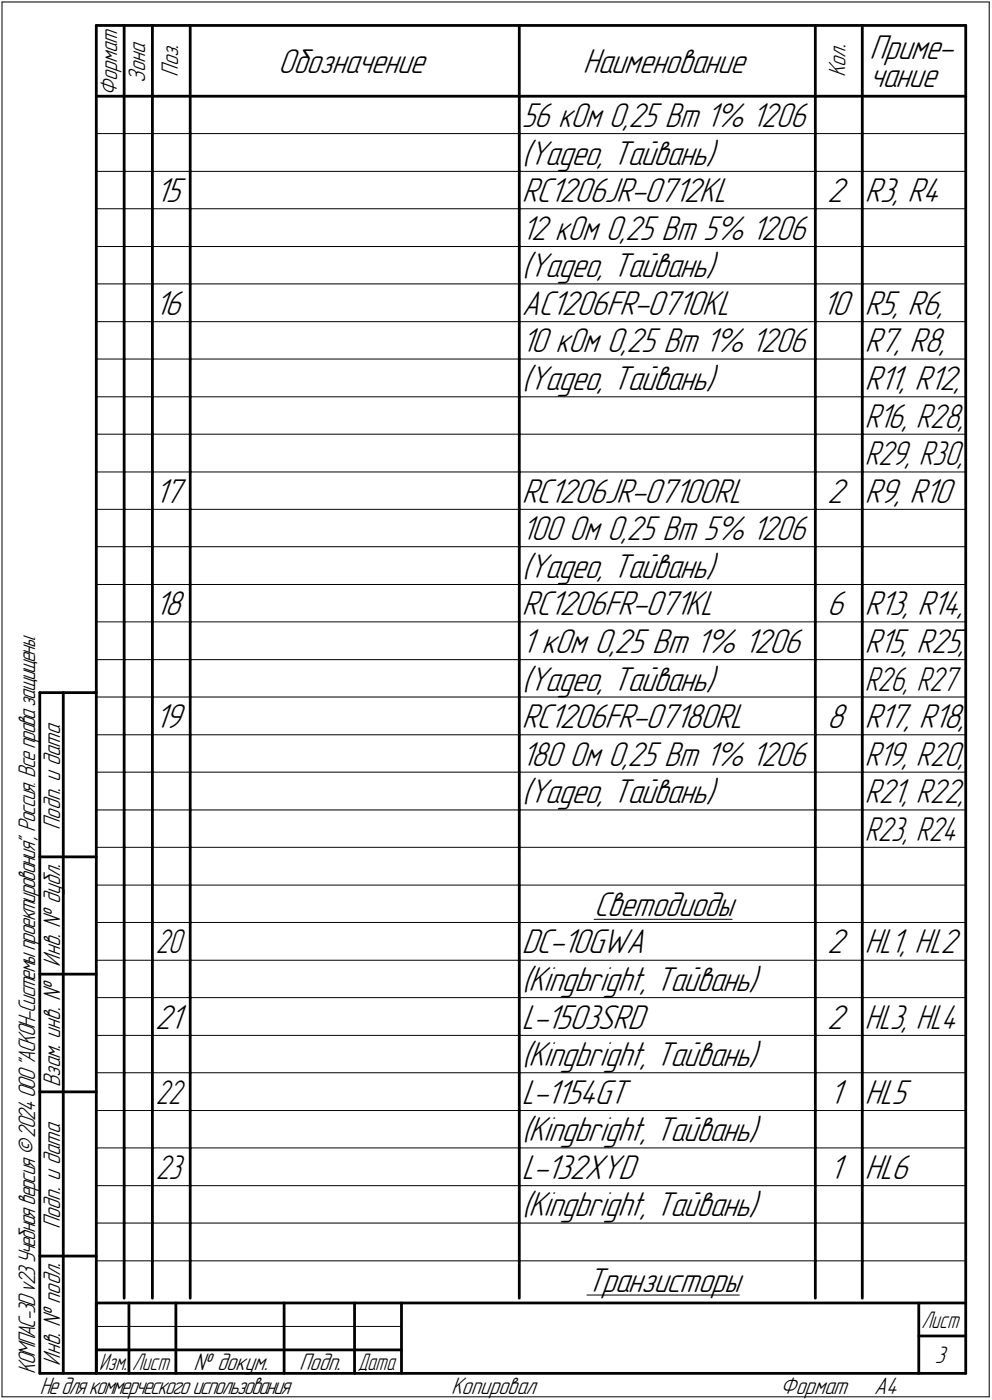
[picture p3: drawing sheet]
<svg xmlns="http://www.w3.org/2000/svg" width="211mm" height="298mm" viewBox="0 0 211 298" stroke-linecap="round" stroke-linejoin="round" font-family="sans-serif">
<defs><g id="words">
<g font-size="7.8">
<text x="59.2" y="15.5">Обозначение</text>
<text x="124" y="15.5">Наименование</text>
<text x="185" y="12.6">Приме-</text>
<text x="185" y="18.5">чание</text>
<text x="111" y="35">(</text>
<text x="112.5" y="35">Yageo, Тайвань)</text>
<text x="33.1" y="43">15</text>
<text x="111" y="43">RC1206JR-0712KL</text>
<text x="176" y="43">2</text>
<text x="184" y="43">R3, R4</text>
<text x="111" y="59">(</text>
<text x="112.5" y="59">Yageo, Тайвань)</text>
<text x="33" y="67">16</text>
<text x="111" y="67">AC1206FR-0710KL</text>
<text x="174.9" y="67">10</text>
<text x="184" y="67">R5, R6,</text>
<text x="111" y="75">10 кОм 0,25 Вт 1% 1206</text>
<text x="184" y="75">R7, R8,</text>
<text x="111" y="83">(</text>
<text x="112.5" y="83">Yageo, Тайвань)</text>
<text x="184" y="83">R11, R12,</text>
<text x="33" y="107">17</text>
<text x="111" y="107">RC1206JR-07100RL</text>
<text x="176" y="107">2</text>
<text x="184" y="107">R9, R10</text>
<text x="111" y="123">(</text>
<text x="112.5" y="123">Yageo, Тайвань)</text>
<text x="33" y="131">18</text>
<text x="111" y="131">RC1206FR-071KL</text>
<text x="176" y="131">6</text>
<text x="184" y="131">R13, R14,</text>
<text x="111" y="139">1 кОм 0,25 Вт 1% 1206</text>
<text x="184" y="139">R15, R25,</text>
<text x="111" y="147">(</text>
<text x="112.5" y="147">Yageo, Тайвань)</text>
<text x="33" y="155">19</text>
<text x="111" y="155">RC1206FR-07180RL</text>
<text x="176" y="155">8</text>
<text x="184" y="155">R17, R18,</text>
<text x="111" y="171">(</text>
<text x="112.5" y="171">Yageo, Тайвань)</text>
<text x="126.4" y="195">Светодиоды</text>
<text x="111" y="203">DC-10GWA</text>
<text x="176" y="203">2</text>
<text x="184" y="203">HL1, HL2</text>
<text x="111" y="211">(</text>
<text x="112.5" y="211">Kingbright, Тайвань)</text>
<text x="33" y="219">21</text>
<text x="111" y="219">L-1503SRD</text>
<text x="176" y="219">2</text>
<text x="111" y="227">(</text>
<text x="112.5" y="227">Kingbright, Тайвань)</text>
<text x="111" y="235">L-1154GT</text>
<text x="176.5" y="235">1</text>
<text x="184" y="235">HL5</text>
<text x="111" y="243">(</text>
<text x="112.5" y="243">Kingbright, Тайвань)</text>
<text x="111" y="251">L-132XYD</text>
<text x="176.5" y="251">1</text>
<text x="184" y="251">HL6</text>
<text x="111" y="259">(</text>
<text x="112.5" y="259">Kingbright, Тайвань)</text>
<text x="124.9" y="275">Транзисторы</text>
</g>
<g font-size="7.7">
<text x="111" y="27">56 кОм 0,25 Вт 1% 1206</text>
<text x="111" y="51">12 кОм 0,25 Вт 5% 1206</text>
<text x="184" y="91">R16, R28,</text>
<text x="184" y="99">R29, R30,</text>
<text x="111" y="115">100 Ом 0,25 Вт 5% 1206</text>
<text x="184" y="147">R26, R27</text>
<text x="111" y="163">180 Ом 0,25 Вт 1% 1206</text>
<text x="184" y="163">R19, R20,</text>
<text x="184" y="171">R21, R22,</text>
<text x="184" y="179">R23, R24</text>
<text x="184" y="219">HL3, HL4</text>
<text x="33.1" y="251">23</text>
</g>
<g font-size="7.6">
<text x="33.2" y="203">20</text>
<text x="33.2" y="235">22</text>
</g>
<g font-size="5.4">
<text x="30.9" y="17.7" transform="rotate(-90 30.9 17.7)">Зона</text>
<text x="37.9" y="16.4" transform="rotate(-90 37.9 16.4)">Поз.</text>
<text x="179.9" y="16.4" transform="rotate(-90 179.9 16.4)">Кол.</text>
<text x="24.9" y="20.5" transform="rotate(-90 24.9 20.5)">Формат</text>
<text x="12.8" y="176.7" transform="rotate(-90 12.8 176.7)">Подп. и дата</text>
<text x="12.8" y="205.8" transform="rotate(-90 12.8 205.8)">Инв. ! дубл.</text>
<text x="12.8" y="231.6" transform="rotate(-90 12.8 231.6)">Взам. инв. !</text>
<text x="12.8" y="261.7" transform="rotate(-90 12.8 261.7)">Подп. и дата</text>
<text x="7.5" y="292.5" transform="rotate(-90 7.5 292.5)">КОМПАС-3Dv23Учебнаяверсия©2024ООО&quot;АСКОН-Системыпроектирования&quot;, Россия. Всеправазащищены.</text>
<text x="12.8" y="290.8" transform="rotate(-90 12.8 290.8)">Инв. ! подл.</text>
<text x="41.2" y="291.8">! докум.</text>
<text x="63.6" y="291.8">Подп.</text>
<text x="198.9" y="290.3">3</text>
<text x="8.5" y="296.7">Недлякоммерческогоиспользования</text>
<text x="96" y="296.8">Копировал</text>
<text x="166" y="296.8">Формат</text>
<text x="186" y="296.8">A4</text>
</g>
<g font-size="5.3">
<text x="196.1" y="282.8">Лист</text>
<text x="21.1" y="291.8">Изм.</text>
<text x="28.1" y="291.8">Лист</text>
<text x="76.1" y="291.8">Дата</text>
</g>
</g></defs>
<g fill="none" stroke="#000" stroke-width=".21">
<path d="M.4 .4h210.1zM.4 .4v297zM210.5 .4v297zM20.5 28.4h5.9zM20.5 36.5h5.9zM26.4 28.4h6zM26.4 36.5h6zM32.4 28.4h8.1zM32.4 36.5h8.1zM40.5 28.4h70zM40.5 36.5h70zM110.5 28.4h63z"/>
<path d="M110.5 36.5h63zM173.5 28.4h10zM173.5 36.5h10zM183.5 28.4h22zM183.5 36.5h22zM20.5 44.4h5.9zM20.5 52.5h5.9zM26.4 44.4h6zM26.4 52.5h6zM32.4 44.4h8.1zM32.4 52.5h8.1zM40.5 44.4h70z"/>
<path d="M40.5 52.5h70zM110.5 44.4h63zM110.5 52.5h63zM173.5 44.4h10zM173.5 52.5h10zM183.5 44.4h22zM183.5 52.5h22zM20.5 60.5h5.9zM20.5 68.5h5.9zM20.5 76.5h5.9zM26.4 60.5h6zM26.4 68.5h6z"/>
<path d="M26.4 76.5h6zM32.4 60.5h8.1zM32.4 68.5h8.1zM32.4 76.5h8.1zM40.5 60.5h70zM40.5 68.5h70zM40.5 76.5h70zM110.5 60.5h63zM110.5 68.5h63zM110.5 76.5h63zM173.5 60.5h10zM173.5 68.5h10z"/>
<path d="M173.5 76.5h10zM183.5 60.5h22zM183.5 68.5h22zM183.5 76.5h22zM20.5 84.5h5.9zM20.5 92.5h5.9zM26.4 84.5h6zM26.4 92.5h6zM32.4 84.5h8.1zM32.4 92.5h8.1zM40.5 84.5h70zM40.5 92.5h70z"/>
<path d="M110.5 84.5h63zM110.5 92.5h63zM173.5 84.5h10zM173.5 92.5h10zM183.5 84.5h22zM183.5 92.5h22zM20.5 100.5h5.9zM20.5 108.5h5.9zM20.5 116.4h5.9zM26.4 100.5h6zM26.4 108.5h6zM26.4 116.4h6z"/>
<path d="M32.4 100.5h8.1zM32.4 108.5h8.1zM32.4 116.4h8.1zM40.5 100.5h70zM40.5 108.5h70zM40.5 116.4h70zM110.5 100.5h63zM110.5 108.5h63zM110.5 116.4h63zM173.5 100.5h10zM173.5 108.5h10zM173.5 116.4h10z"/>
<path d="M183.5 100.5h22zM183.5 108.5h22zM183.5 116.4h22zM20.5 124.5h5.9zM20.5 132.4h5.9zM26.4 124.5h6zM26.4 132.4h6zM32.4 124.5h8.1zM32.4 132.4h8.1zM40.5 124.5h70zM40.5 132.4h70zM110.5 124.5h63z"/>
<path d="M110.5 132.4h63zM173.5 124.5h10zM173.5 132.4h10zM183.5 124.5h22zM183.5 132.4h22zM20.5 140.5h5.9zM20.5 148.4h5.9zM20.5 156.5h5.9zM26.4 140.5h6zM26.4 148.4h6zM26.4 156.5h6zM32.4 140.5h8.1z"/>
<path d="M32.4 148.4h8.1zM32.4 156.5h8.1zM40.5 140.5h70zM40.5 148.4h70zM40.5 156.5h70zM110.5 140.5h63zM110.5 148.4h63zM110.5 156.5h63zM173.5 140.5h10zM173.5 148.4h10zM173.5 156.5h10zM183.5 140.5h22z"/>
<path d="M183.5 148.4h22zM183.5 156.5h22zM20.5 164.4h5.9zM20.5 172.5h5.9zM26.4 164.4h6zM26.4 172.5h6zM32.4 164.4h8.1zM32.4 172.5h8.1zM40.5 164.4h70zM40.5 172.5h70zM110.5 164.4h63zM110.5 172.5h63z"/>
<path d="M173.5 164.4h10zM173.5 172.5h10zM183.5 164.4h22zM183.5 172.5h22zM20.5 180.4h5.9zM20.5 188.5h5.9zM20.5 196.4h5.9zM26.4 180.4h6zM26.4 188.5h6zM26.4 196.4h6zM32.4 180.4h8.1zM32.4 188.5h8.1z"/>
<path d="M32.4 196.4h8.1zM40.5 180.4h70zM40.5 188.5h70zM40.5 196.4h70zM110.5 180.4h63zM110.5 188.5h63zM110.5 196.4h63zM126.4 195.7h29.4zM173.5 180.4h10zM173.5 188.5h10zM173.5 196.4h10zM183.5 180.4h22z"/>
<path d="M183.5 188.5h22zM183.5 196.4h22zM20.5 204.5h5.9zM20.5 212.4h5.9zM26.4 204.5h6zM26.4 212.4h6zM32.4 204.5h8.1zM32.4 212.4h8.1zM40.5 204.5h70zM40.5 212.4h70zM110.5 204.5h63zM110.5 212.4h63z"/>
<path d="M173.5 204.5h10zM173.5 212.4h10zM183.5 204.5h22zM183.5 212.4h22zM20.5 220.5h5.9zM20.5 228.4h5.9zM20.5 236.5h5.9zM26.4 220.5h6zM26.4 228.4h6zM26.4 236.5h6zM32.4 220.5h8.1zM32.4 228.4h8.1z"/>
<path d="M32.4 236.5h8.1zM40.5 220.5h70zM40.5 228.4h70zM40.5 236.5h70zM110.5 220.5h63zM110.5 228.4h63zM110.5 236.5h63zM173.5 220.5h10zM173.5 228.4h10zM173.5 236.5h10zM183.5 220.5h22zM183.5 228.4h22z"/>
<path d="M183.5 236.5h22zM20.5 244.4h5.9zM20.5 252.5h5.9zM26.4 244.4h6zM26.4 252.5h6zM32.4 244.4h8.1zM32.4 252.5h8.1zM40.5 244.4h70zM40.5 252.5h70zM110.5 244.4h63zM110.5 252.5h63zM173.5 244.4h10z"/>
<path d="M173.5 252.5h10zM183.5 244.4h22zM183.5 252.5h22zM20.5 260.4h5.9zM20.5 268.5h5.9zM26.4 260.4h6zM26.4 268.5h6zM32.4 260.4h8.1zM32.4 268.5h8.1zM40.5 260.4h70zM40.5 268.5h70zM110.5 260.4h63z"/>
<path d="M110.5 268.5h63zM124.9 275.8h32.4zM173.5 260.4h10zM173.5 268.5h10zM183.5 260.4h22zM183.5 268.5h22zM.4 297.4h210.1zM20.5 282.4h64.9z"/>
</g>
<g fill="none" stroke="#000" stroke-width=".59">
<path d="M20.5 5.4h185zM20.5 5.4v287zM26.4 5.4v15.1zM32.4 5.4v15.1zM40.5 5.4v15.1zM110.5 5.4v15.1zM173.5 5.4v15.1zM183.5 5.4v15.1zM205.5 5.4v287zM20.5 20.5h185zM26.4 20.5v7.9zM26.4 28.4v8.1z"/>
<path d="M26.4 36.5v7.9zM32.4 20.5v7.9zM32.4 28.4v8.1zM32.4 36.5v7.9zM40.5 20.5v7.9zM40.5 28.4v8.1zM40.5 36.5v7.9zM110.5 20.5v7.9zM110.5 28.4v8.1zM110.5 36.5v7.9zM173.5 20.5v7.9zM173.5 28.4v8.1z"/>
<path d="M173.5 36.5v7.9zM183.5 20.5v7.9zM183.5 28.4v8.1zM183.5 36.5v7.9zM26.4 44.4v8.1zM26.4 52.5v8zM32.4 44.4v8.1zM32.4 52.5v8zM40.5 44.4v8.1zM40.5 52.5v8zM110.5 44.4v8.1zM110.5 52.5v8z"/>
<path d="M173.5 44.4v8.1zM173.5 52.5v8zM183.5 44.4v8.1zM183.5 52.5v8zM26.4 60.5v8zM26.4 68.5v8zM26.4 76.5v8zM32.4 60.5v8zM32.4 68.5v8zM32.4 76.5v8zM40.5 60.5v8zM40.5 68.5v8z"/>
<path d="M40.5 76.5v8zM110.5 60.5v8zM110.5 68.5v8zM110.5 76.5v8zM173.5 60.5v8zM173.5 68.5v8zM173.5 76.5v8zM183.5 60.5v8zM183.5 68.5v8zM183.5 76.5v8zM26.4 84.5v8zM26.4 92.5v8z"/>
<path d="M32.4 84.5v8zM32.4 92.5v8zM40.5 84.5v8zM40.5 92.5v8zM110.5 84.5v8zM110.5 92.5v8zM173.5 84.5v8zM173.5 92.5v8zM183.5 84.5v8zM183.5 92.5v8zM26.4 100.5v8zM26.4 108.5v7.9z"/>
<path d="M26.4 116.4v8.1zM32.4 100.5v8zM32.4 108.5v7.9zM32.4 116.4v8.1zM40.5 100.5v8zM40.5 108.5v7.9zM40.5 116.4v8.1zM110.5 100.5v8zM110.5 108.5v7.9zM110.5 116.4v8.1zM173.5 100.5v8zM173.5 108.5v7.9z"/>
<path d="M173.5 116.4v8.1zM183.5 100.5v8zM183.5 108.5v7.9zM183.5 116.4v8.1zM26.4 124.5v7.9zM26.4 132.4v8.1zM32.4 124.5v7.9zM32.4 132.4v8.1zM40.5 124.5v7.9zM40.5 132.4v8.1zM110.5 124.5v7.9zM110.5 132.4v8.1z"/>
<path d="M173.5 124.5v7.9zM173.5 132.4v8.1zM183.5 124.5v7.9zM183.5 132.4v8.1zM8.5 147.5v144.9zM8.5 147.5h12zM13.5 147.5v144.9zM26.4 140.5v7.9zM26.4 148.4v8.1zM26.4 156.5v7.9zM32.4 140.5v7.9zM32.4 148.4v8.1z"/>
<path d="M32.4 156.5v7.9zM40.5 140.5v7.9zM40.5 148.4v8.1zM40.5 156.5v7.9zM110.5 140.5v7.9zM110.5 148.4v8.1zM110.5 156.5v7.9zM173.5 140.5v7.9zM173.5 148.4v8.1zM173.5 156.5v7.9zM183.5 140.5v7.9zM183.5 148.4v8.1z"/>
<path d="M183.5 156.5v7.9zM26.4 164.4v8.1zM26.4 172.5v7.9zM32.4 164.4v8.1zM32.4 172.5v7.9zM40.5 164.4v8.1zM40.5 172.5v7.9zM110.5 164.4v8.1zM110.5 172.5v7.9zM173.5 164.4v8.1zM173.5 172.5v7.9zM183.5 164.4v8.1z"/>
<path d="M183.5 172.5v7.9zM8.5 182.5h12zM26.4 180.4v8.1zM26.4 188.5v7.9zM26.4 196.4v8.1zM32.4 180.4v8.1zM32.4 188.5v7.9zM32.4 196.4v8.1zM40.5 180.4v8.1zM40.5 188.5v7.9zM40.5 196.4v8.1zM110.5 180.4v8.1z"/>
<path d="M110.5 188.5v7.9zM110.5 196.4v8.1zM173.5 180.4v8.1zM173.5 188.5v7.9zM173.5 196.4v8.1zM183.5 180.4v8.1zM183.5 188.5v7.9zM183.5 196.4v8.1zM8.5 207.4h12zM26.4 204.5v7.9zM26.4 212.4v8.1zM32.4 204.5v7.9z"/>
<path d="M32.4 212.4v8.1zM40.5 204.5v7.9zM40.5 212.4v8.1zM110.5 204.5v7.9zM110.5 212.4v8.1zM173.5 204.5v7.9zM173.5 212.4v8.1zM183.5 204.5v7.9zM183.5 212.4v8.1zM8.5 232.5h12zM26.4 220.5v7.9zM26.4 228.4v8.1z"/>
<path d="M26.4 236.5v7.9zM32.4 220.5v7.9zM32.4 228.4v8.1zM32.4 236.5v7.9zM40.5 220.5v7.9zM40.5 228.4v8.1zM40.5 236.5v7.9zM110.5 220.5v7.9zM110.5 228.4v8.1zM110.5 236.5v7.9zM173.5 220.5v7.9zM173.5 228.4v8.1z"/>
<path d="M173.5 236.5v7.9zM183.5 220.5v7.9zM183.5 228.4v8.1zM183.5 236.5v7.9zM26.4 244.4v8.1zM26.4 252.5v7.9zM32.4 244.4v8.1zM32.4 252.5v7.9zM40.5 244.4v8.1zM40.5 252.5v7.9zM110.5 244.4v8.1zM110.5 252.5v7.9z"/>
<path d="M173.5 244.4v8.1zM173.5 252.5v7.9zM183.5 244.4v8.1zM183.5 252.5v7.9zM8.5 267.5h12zM20.5 277.5h185zM20.5 277.5v14.9zM26.4 260.4v8.1zM26.4 268.5v7.9zM27.4 277.5v14.9zM32.4 260.4v8.1zM32.4 268.5v7.9z"/>
<path d="M37.4 277.5v14.9zM40.5 260.4v8.1zM40.5 268.5v7.9zM60.5 277.5v14.9zM75.4 277.5v14.9zM85.4 277.5v14.9zM110.5 260.4v8.1zM110.5 268.5v7.9zM173.5 260.4v8.1zM173.5 268.5v7.9zM183.5 260.4v8.1zM183.5 268.5v7.9z"/>
<path d="M195.5 277.5v14.9zM8.5 292.4h12zM20.5 292.4h185zM20.5 287.4h6.9zM27.4 287.4h10zM37.4 287.4h23.1zM60.5 287.4h14.9zM75.4 287.4h10zM195.5 284.5h10z"/>
</g>
<use href="#words"/>
</svg>
